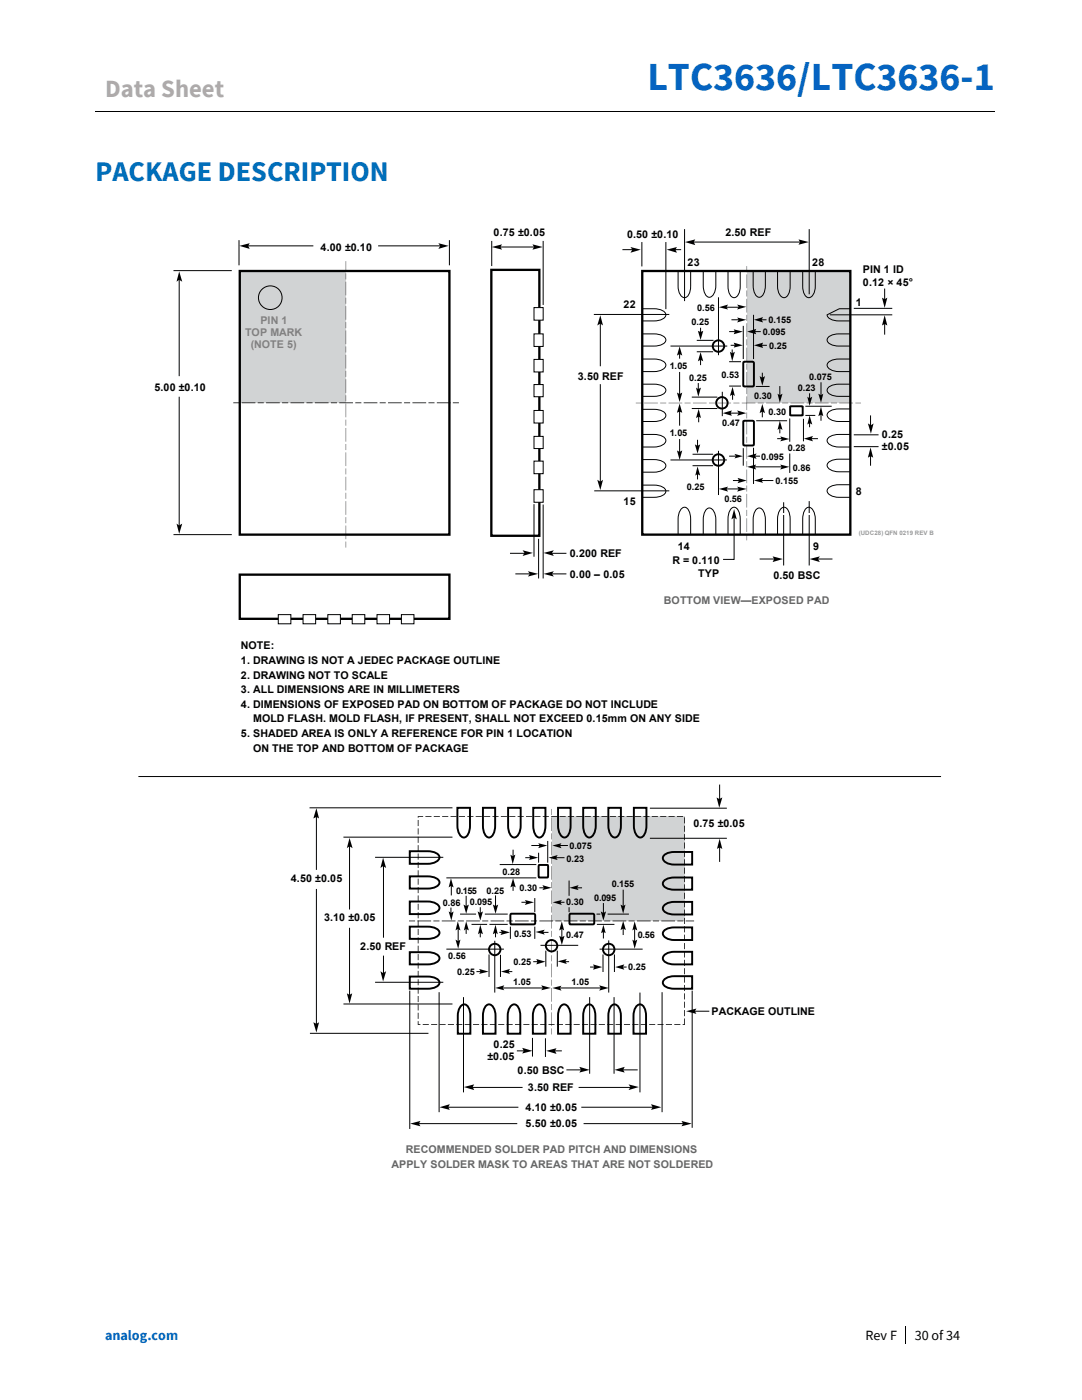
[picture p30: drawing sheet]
<svg xmlns="http://www.w3.org/2000/svg" width="216mm" height="279mm" viewBox="0 0 216 279" stroke-linecap="round" stroke-linejoin="round" font-family="sans-serif">
<defs><g id="words">
<text font-size="7.9" fill="#0563c1" x="129.2" y="18">LTC3636/LTC3636-1</text>
<text font-size="5.7" fill="#006fb9" x="19" y="36.2">PACKAGE DESCRIPTION</text>
<text font-size="4.9" fill="#aeaaaa" x="21" y="19.3">Data Sheet</text>
<text font-size="2.8" fill="#0563c1" x="21" y="267.5">analog.com</text>
<g font-size="2.8">
<text x="172.7" y="267.5">Rev F</text>
<text x="182.5" y="267.5">30 of 34</text>
</g>
<g font-size="2.1">
<text x="98.5" y="47.1">0.75 ±0.05</text>
<text x="125.1" y="47.5">0.50 ±0.10</text>
<text x="144.7" y="47.2">2.50 REF</text>
<text x="64" y="50.1">4.00 ±0.10</text>
<text x="137.2" y="53">23</text>
<text x="162.1" y="53">28</text>
<text x="172.2" y="54.5">PIN 1 ID</text>
<text x="172.2" y="57">0.12 × 45°</text>
<text x="124.4" y="61.5">22</text>
<text x="170.7" y="61.1">1</text>
<text x="115.3" y="75.8">3.50 REF</text>
<text x="30.8" y="78">5.00 ±0.10</text>
<text x="176" y="87.5">0.25</text>
<text x="176" y="89.9">±0.05</text>
<text x="124.4" y="100.8">15</text>
<text x="170.7" y="98.8">8</text>
<text x="113.7" y="111.3">0.200 REF</text>
<text x="134.2" y="112.6">R = 0.110</text>
<text x="135.2" y="109.7">14</text>
<text x="162.2" y="109.7">9</text>
<text x="113.7" y="115.4">0.00 – 0.05</text>
<text x="139.3" y="115.1">TYP</text>
<text x="154.3" y="115.5">0.50 BSC</text>
<text x="48.1" y="129.6">NOTE:</text>
<text x="48.1" y="132.5">1. DRAWING IS NOT A JEDEC PACKAGE OUTLINE</text>
<text x="48.1" y="135.4">2. DRAWING NOT TO SCALE</text>
<text x="48.1" y="138.3">3. ALL DIMENSIONS ARE IN MILLIMETERS</text>
<text x="48.1" y="141.3">4. DIMENSIONS OF EXPOSED PAD ON BOTTOM OF PACKAGE DO NOT INCLUDE</text>
<text x="48.1" y="147.1">5. SHADED AREA IS ONLY A REFERENCE FOR PIN 1 LOCATION</text>
<text x="50.5" y="144.2">MOLD FLASH. MOLD FLASH, IF PRESENT, SHALL NOT EXCEED 0.15mm ON ANY SIDE</text>
<text x="50.5" y="150">ON THE TOP AND BOTTOM OF PACKAGE</text>
<text x="138.3" y="165.1">0.75 ±0.05</text>
<text x="58" y="176.1">4.50 ±0.05</text>
<text x="64.7" y="183.9">3.10 ±0.05</text>
<text x="71.9" y="189.6">2.50 REF</text>
<text x="142" y="202.6">PACKAGE OUTLINE</text>
<text x="98.5" y="209.1">0.25</text>
<text x="97.3" y="211.5">±0.05</text>
<text x="103.3" y="214.4">0.50 BSC</text>
<text x="104.9" y="221.7">4.10 ±0.05</text>
<text x="105.3" y="217.8">3.50 REF</text>
<text x="104.9" y="225">5.50 ±0.05</text>
</g>
<g font-size="2.1" fill="#808080">
<text x="52" y="64.6">PIN 1</text>
<text x="48.9" y="67">TOP MARK</text>
<text x="50.1" y="69.4">(NOTE 5)</text>
</g>
<g font-size="2.1" fill="#666">
<text x="132.5" y="120.5">BOTTOM VIEW—EXPOSED PAD</text>
<text x="78.1" y="233.1">APPLY SOLDER MASK TO AREAS THAT ARE NOT SOLDERED</text>
<text x="81" y="230.2">RECOMMENDED SOLDER PAD PITCH AND DIMENSIONS</text>
</g>
<g font-size="1.8">
<text x="138" y="65">0.25</text>
<text x="139.1" y="62">0.56</text>
<text x="153.3" y="64.5">0.155</text>
<text x="152.2" y="66.9">0.095</text>
<text x="153.5" y="69.6">0.25</text>
<text x="133.6" y="73.6">1.05</text>
<text x="137.5" y="76.1">0.25</text>
<text x="144" y="75.4">0.53</text>
<text x="161.5" y="75.9">0.075</text>
<text x="150.5" y="79.6">0.30</text>
<text x="153.3" y="82.9">0.30</text>
<text x="159.2" y="78.1">0.23</text>
<text x="133.6" y="87">1.05</text>
<text x="144.1" y="85">0.47</text>
<text x="151.9" y="91.7">0.095</text>
<text x="157.2" y="90">0.28</text>
<text x="158.2" y="93.9">0.86</text>
<text x="137.1" y="97.7">0.25</text>
<text x="144.6" y="100.1">0.56</text>
<text x="154.8" y="96.5">0.155</text>
<text x="113" y="171.9">0.23</text>
<text x="113.6" y="169.5">0.075</text>
<text x="91" y="178.4">0.155</text>
<text x="97" y="178.3">0.25</text>
<text x="100.2" y="174.6">0.28</text>
<text x="103.7" y="177.9">0.30</text>
<text x="118.6" y="179.8">0.095</text>
<text x="122.1" y="177.1">0.155</text>
<text x="88.4" y="180.8">0.86</text>
<text x="93.8" y="180.6">0.095</text>
<text x="112.9" y="180.7">0.30</text>
<text x="89.4" y="191.5">0.56</text>
<text x="102.6" y="186.9">0.53</text>
<text x="112.9" y="187.1">0.47</text>
<text x="127.2" y="187.3">0.56</text>
<text x="91.2" y="194.6">0.25</text>
<text x="102.4" y="196.6">1.05</text>
<text x="102.5" y="192.6">0.25</text>
<text x="114" y="196.6">1.05</text>
<text x="125.3" y="193.7">0.25</text>
</g>
<text font-size="1.2" fill="#999" x="171.4" y="106.8">(UDC28) QFN 0219 REV B</text>
</g></defs>
<path d="M19 22.3h83.2M102.4 22.3h96M180.6 264.7v3.5" fill="none" stroke="#000" stroke-width=".2"/>
<path d="M102.2 22.2h.2v.2h-.2z" fill-rule="evenodd" fill="#000"/>
<path d="M47.8 114.7h41.9v8.8h-41.9z" fill="none" stroke="#000" stroke-width=".46"/>
<g fill="#fff" stroke="#000" stroke-width=".2">
<path d="M65.4 122.7h2.5v1.8h-2.5z"/>
<path d="M70.3 122.7h2.5v1.8h-2.5z"/>
<path d="M75.2 122.7h2.5v1.8h-2.5z"/>
<path d="M55.5 122.7h2.5v1.8h-2.5z"/>
<path d="M60.5 122.7h2.5v1.8h-2.5z"/>
<path d="M80.1 122.7h2.5v1.8h-2.5z"/>
</g>
<g fill="#d1d3d4">
<path d="M149.1 53.9h20.6v26.5h-20.6z"/>
<path d="M47.8 54.1h21.2v26.2h-21.2z"/>
</g>
<path d="M47.8 54.1h41.9v52.6h-41.9zM128.2 54.1h41.5v52.6h-41.5z" fill="none" stroke="#000" stroke-width=".46"/>
<g fill="none" stroke="#000" stroke-width=".2">
<path d="M34.6 54h11.6M35.8 55.6v19.5M47.7 47.9v5M49.2 49.1h13.3M75.5 49.1h12.6M89.7 47.9v5M98.1 48.1v5M108.4 48.1v12.8M124.2 49.8h2.2M134.5 49.8h1.4M138.2 48.3h21.7M176.5 57.6v2.4"/>
<path d="M35.8 79.2v25.9M118.5 62.8h15.1M119.8 64.4v8.7M119.8 76.7v19.7M176.5 64.4v2.4M118.6 98h15M34.6 106.7h11.6M101.8 110.4h3.1M102.8 114.5h3.1M109.9 110.4h3.1M109.9 114.5h3.1M146.5 103.1v8.5h-2.2"/>
<path d="M151.6 111.6h3.2M156.4 100.2v12.7M161.5 100v12.9M163 111.6h3.1"/>
<circle cx="53.9" cy="59.4" r="2.35"/>
</g>
<g fill="#000">
<path d="M35.8 54.2l.6 2-.6-.4-.6 .4zM47.8 49.1l2-.6-.3 .6 .3 .6zM87.5 48.5l2 .6-2 .6 .3-.6zM125.8 49.3l2 .5-2 .6 .4-.6zM133 49.8l2.1-.5-.3 .5 .3 .6zM136.7 48.3l2-.5-.3 .5 .3 .6zM159.3 47.8l2.1 .5-2.1 .5 .3-.5zM176 59.4l.5 .3 .6-.3-.6 2.1zM119.8 62.9l.5 2.1-.5-.4-.6 .4zM176.5 62.9l.6 2.1-.6-.3-.5 .3zM119.2 95.8l.6 .3 .5-.3-.5 2zM35.2 104.5l.6 .4 .6-.4-.6 2z"/>
<path d="M104.3 109.8l2 .6-2 .6 .4-.6zM105.3 114l2.1 .5-2.1 .6 .4-.6zM108.5 110.4l2-.6-.4 .6 .4 .6zM108.5 114.5l2-.5-.4 .5 .4 .6zM146.5 101.6l.5 2.1-.5-.4-.6 .4zM154.2 111l2 .6-2 .6 .3-.6zM161.5 111.6l2.1-.6-.4 .6 .4 .6z"/>
</g>
<g fill="#fff">
<path d="M155.5 102.5h1.7v.3h-1.7z"/>
<path d="M160 102.5h1.8v.3h-1.8z"/>
</g>
<path d="M98 53.9h9.6v53h-9.6z" fill="none" stroke="#000" stroke-width=".46"/>
<g fill="#fff" stroke="#000" stroke-width=".2">
<path d="M106.6 61.4h1.8v2.5h-1.8z"/>
<path d="M106.6 66.6h1.8v2.5h-1.8z"/>
<path d="M106.6 71.7h1.8v2.5h-1.8z"/>
<path d="M106.6 76.7h1.8v2.5h-1.8z"/>
<path d="M106.6 81.9h1.8v2.5h-1.8z"/>
<path d="M106.6 87.1h1.8v2.4h-1.8z"/>
<path d="M106.6 92h1.8v2.5h-1.8z"/>
<path d="M106.6 97.7h1.8v2.5h-1.8z"/>
</g>
<g fill="#000">
<path d="M98.1 49.3l2.1-.5-.3 .5 .3 .5zM106.3 48.8l2 .5-2 .5 .3-.5zM135.6 69.1l.5 1.9-.5-.3-.5 .3zM135.1 78.3l.5 .3 .5-.3-.5 1.9zM138.9 77.4l.4 .3 .6-.3-.6 1.8zM139.3 66l.5 .3 .5-.3-.5 1.8zM139.8 70.3l.5 1.8-.5-.3-.5 .3zM143.4 61.3l1.9-.5-.3 .5 .3 .5zM145.6 70.2l.5 .3 .5-.3-.5 1.9zM146.2 77.2l.4 1.8-.4-.3-.6 .3zM146.4 68.4l1.8 .5-1.8 .5 .2-.5zM146.4 65.7l1.8 .5-1.8 .5 .2-.5z"/>
<path d="M147.1 60.8l1.8 .4-1.8 .6 .3-.6zM147.1 63.4l1.8 .4-1.8 .6 .3-.6zM149.1 66.2l1.8-.6-.2 .6 .2 .5zM150.4 63.8l1.9-.5-.3 .5 .3 .6zM150.4 68.9l1.9-.5-.3 .5 .3 .5zM151.6 75.1l.5 .3 .5-.3-.5 1.9zM155.2 78.6l.4 .3 .5-.3-.5 1.8zM161.1 79.2l.4 .3 .6-.3-.6 1.8zM163.3 78.6l.5 .3 .5-.3-.5 1.8zM135.6 80.5l.5 1.9-.5-.3-.5 .3zM135.1 89.9l.5 .3 .5-.3-.5 1.9zM138.7 88.7l.5 .3 .5-.3-.5 1.8z"/>
<path d="M139.2 93.1l.5 1.8-.5-.3-.5 .3zM139.4 81.6l.5 1.8-.5-.3-.5 .3zM143.4 97.6l1.9-.5-.3 .5 .3 .5zM144.2 82.4l1.8-.5-.2 .5 .2 .6zM146.6 90.6l1.6 .4-1.6 .5 .3-.5zM147.1 97.1l1.9 .5-1.9 .5 .3-.5zM147.1 81.9l1.8 .5-1.8 .6 .3-.6zM147.2 95.4l1.8 .5-1.8 .5 .3-.5zM149.1 93.2l1.8-.5-.3 .5 .3 .5zM149.1 91l1.9-.5-.3 .5 .3 .6zM150.4 95.9l1.9-.5-.3 .5 .3 .5zM152.1 80.6l.5 1.8-.5-.3-.5 .3z"/>
<path d="M155.6 84l.5 1.8-.5-.3-.4 .3zM155.7 92.7l1.8 .5-1.8 .5 .3-.5zM155.7 87.1l1.8 .5-1.8 .5 .3-.5zM161.5 82.9l.6 1.8-.6-.3-.4 .3zM160.4 87.5l1.8-.5-.3 .5 .3 .6zM163.8 81.2l.5 1.9-.5-.3-.5 .3zM173.7 89.3l.5 2-.5-.3-.5 .3zM173.2 84.5l.6 .4 .5-.4-.5 2.1z"/>
</g>
<g fill="none" stroke="#000" stroke-width=".2">
<path d="M99.6 49.3h7.3M128.1 48.3v4.9M132.9 48.3v13.4M135.3 54.1a10.7 10.7 0 0 0 .4 4.7 .92 .92 0 0 0 .9 .6 .92 .92 0 0 0 .9-.6 10.8 10.8 0 0 0 .3-4.6v-.1M136.6 45.7v14.4M140.3 53.9v1.3a6.9 6.9 0 0 0 .6 3.8 .86 .86 0 0 0 .9 .3 .86 .86 0 0 0 .6-.7 9.4 9.4 0 0 0 .4-4.3v-.4M143.4 59.3v11.6M145.3 54.1v1.3a8.1 8.1 0 0 0 .3 3.4 .9 .9 0 0 0 .9 .6 .9 .9 0 0 0 .8-.6 10.7 10.7 0 0 0 .4-4.6v-.1M150.3 53.9v1.3a6.9 6.9 0 0 0 .6 3.8 .84 .84 0 0 0 .8 .3 .84 .84 0 0 0 .7-.7 11.1 11.1 0 0 0 .3-4.6v-.1M155.2 54.1a10.7 10.7 0 0 0 .3 4.7 .93 .93 0 0 0 .9 .6 .93 .93 0 0 0 .9-.6 10.8 10.8 0 0 0 .4-4.6v-.1M160.2 54.1v1.3a8.1 8.1 0 0 0 .3 3.4 .93 .93 0 0 0 .9 .6 .93 .93 0 0 0 .9-.6 9.2 9.2 0 0 0 .4-4.3v-.4M161.5 45.7v13"/>
<path d="M128.2 76.7a9.7 9.7 0 0 1 4 .3 .89 .89 0 0 1 .7 .9 .89 .89 0 0 1-.7 .9 9.5 9.5 0 0 1-4 .3M128.2 61.6a9.7 9.7 0 0 1 4 .4 .89 .89 0 0 1 .7 .8 .89 .89 0 0 1-.7 .9 9.5 9.5 0 0 1-4 .3M128.2 66.6a9.7 9.7 0 0 1 4 .4 .88 .88 0 0 1 .7 .9 .88 .88 0 0 1-.7 .8 9.5 9.5 0 0 1-4 .4M128.2 71.7a9.7 9.7 0 0 1 4 .3 .91 .91 0 0 1 .7 .9 .91 .91 0 0 1-.7 .9 8.6 8.6 0 0 1-4 .4M133.8 69.1h11.3M135.6 70.4v1.2M135.6 74.2v4.6M138 79.3h5.1M139 70.2h3.3M139 67.9h3.4M139.3 76.4v1.5M139.8 65.4v1.2"/>
<path d="M139.8 71.6v1.3M144.1 78.2v4.9M144.7 61.3h2.9M145.5 66.2h1.4M145.5 77.1h2.4M145.5 72.2h2.4M145.8 68.9h1.1M145.9 63.8h1.7M146.1 69.7v1.1M146.2 78.5v1.3M148.3 65v6.7M150.4 62.8v8.9"/>
<path d="M150.4 66.2h1.4M150.8 77.1h2.8M151.7 63.8h1.2M151.7 68.9h1.3M152.1 74.4v1.2M155.6 77.1v2M161.5 78.5v1.2M163.8 76.3v2.8M165.6 62.8h12.4M169.7 76.7a9.7 9.7 0 0 0-4 .3 .88 .88 0 0 0-.7 .9 .88 .88 0 0 0 .7 .9 9.6 9.6 0 0 0 4 .3M169.7 61.6h-2.2l-2.4 1.2a1.54 1.54 0 0 0 1.7 1.2h2.9M169.7 66.6a9.7 9.7 0 0 0-4 .4 .88 .88 0 0 0-.7 .9 .88 .88 0 0 0 .7 .8 9.5 9.5 0 0 0 4 .4"/>
<path d="M169.7 71.7a9.7 9.7 0 0 0-4 .3 .91 .91 0 0 0-.7 .9 .91 .91 0 0 0 .7 .9 8.6 8.6 0 0 0 4 .4M170.4 61.5h7.6M128.2 86.7a9.6 9.6 0 0 1 4 .4 .91 .91 0 0 1 .7 .8 .91 .91 0 0 1-.7 .9 8.7 8.7 0 0 1-4 .4M128.2 81.7a9.7 9.7 0 0 1 4 .3 .89 .89 0 0 1 .7 .9 .89 .89 0 0 1-.7 .9 9.5 9.5 0 0 1-4 .3M128.2 96.8a9.7 9.7 0 0 1 4 .4 .89 .89 0 0 1 .7 .8 .89 .89 0 0 1-.7 .9 9.5 9.5 0 0 1-4 .4M128.2 91.7a9.6 9.6 0 0 1 4 .4 .91 .91 0 0 1 .7 .9 .91 .91 0 0 1-.7 .8 8.7 8.7 0 0 1-4 .4M133.8 91.8h11.2M135.6 81.8v3.2M135.6 87.6v3M138 81.5h5.1M138.2 92.9h4.1M138.2 90.7h4.1"/>
<path d="M139.2 87.8v1.4M139.2 94.4v1.3M139.4 82.9v1.4M143.4 90v8.8M144.7 97.6h2.9M145.5 91h1.5M145.5 82.4h2.1M146.3 95.9h1.7M148.3 89.4v3.5M150.4 93.2h5.9M150.4 91h1.3M150.4 89.4v7.2"/>
<path d="M150.9 84h6.2M151.7 95.9h2.6M152.1 81.9v1.4M155.1 87.5h1.1M155.6 85.3v1.2M157.6 83.5v4.7M157.6 90.5v3.9M160.3 83.6v4.5M160.7 81.1h5.3M160.7 82.9h2M161.5 84.2v1.1M161.7 87.5h1.5"/>
<path d="M163.8 82.5v1.5M169.7 86.7a9.6 9.6 0 0 0-4 .4 .91 .91 0 0 0-.7 .8 .91 .91 0 0 0 .7 .9 8.7 8.7 0 0 0 4 .4M169.7 81.6a9.7 9.7 0 0 0-4 .4 .91 .91 0 0 0-.7 .8 .91 .91 0 0 0 .7 .9 8.6 8.6 0 0 0 4 .4M169.7 96.7a9.7 9.7 0 0 0-4 .4 .91 .91 0 0 0-.7 .9 .91 .91 0 0 0 .7 .9 8.7 8.7 0 0 0 4 .4M169.7 91.6a9.6 9.6 0 0 0-4 .4 .91 .91 0 0 0-.7 .9 .91 .91 0 0 0 .7 .9 8.7 8.7 0 0 0 4 .4M170.4 86.8h4.9M170.4 89.1h4.9M173.7 82.9v2.2M173.7 90.7v2.2M106.6 100.6v10.5M107.5 107.5v7.9M108.4 100.7v14.7"/>
<path d="M135.3 106.6v-1.3a7.6 7.6 0 0 1 .4-3.4 .91 .91 0 0 1 .9-.7 .91 .91 0 0 1 .9 .7 11.2 11.2 0 0 1 .3 4.6v.1M140.3 106.8v-1.3a6.6 6.6 0 0 1 .6-3.8 .87 .87 0 0 1 .9-.3 .87 .87 0 0 1 .6 .7 4.9 4.9 0 0 1 .4 2.9v1.8M145.3 106.6v-1.3a6.9 6.9 0 0 1 .6-3.8 .84 .84 0 0 1 .8-.3 .84 .84 0 0 1 .6 .7 11.1 11.1 0 0 1 .4 4.6v.1M150.3 106.8v-1.3a6.6 6.6 0 0 1 .6-3.8 .84 .84 0 0 1 .8-.3 .84 .84 0 0 1 .7 .7 10.1 10.1 0 0 1 .3 4.3v.4M155.2 106.6v-1.3a7.6 7.6 0 0 1 .3-3.4 .91 .91 0 0 1 .9-.7 .91 .91 0 0 1 .9 .7 11.2 11.2 0 0 1 .4 4.6v.1M160.2 106.6v-1.3a6.9 6.9 0 0 1 .6-3.8 .87 .87 0 0 1 .8-.3 .87 .87 0 0 1 .7 .7 9.6 9.6 0 0 1 .4 4.3v.4"/>
</g>
<g fill="none" stroke="#000" stroke-width=".39">
<path d="M148.4 72.3h2v4.5l-.1 .3h-1.9zM148.4 84h1.7l.3 .2v4.4l-.1 .3-1.9-.1zM157.7 81.2h2.5v1.6h-2.5z"/>
<circle cx="143.4" cy="69.1" r="1.14"/>
<circle cx="143.4" cy="91.8" r="1.14"/>
<circle cx="144.1" cy="80.4" r="1.15"/>
</g>
<path d="M110.1 163h26.5v20.7h-26.5z" fill="#d1d3d4"/>
<g fill="none" stroke="#000" stroke-width=".2">
<path d="M27.6 155h160.2M143.6 156.6v3.2M61.8 161.2h28.5M63.1 162.7v10.9M63.1 177.4v27.2M68.5 167.1h21.8M69.7 168.7v12.8M74.8 171.1h13.7M76.5 172.6v14.5M89.1 175.2h17.9M90.1 176.6v2.1M93 178.8v2.3"/>
<path d="M98.9 178.7v2.4M99.7 172.5h7.3M102.4 169.6v1.5M102.4 176.6v1.2M104.8 171.2h1.3M106 168.7h1.9M106.7 179.2v2.8M107.5 170.2v2M107.6 177.2h1.2M109.3 167.8v4.4M110.7 171.2h1.9M111.5 168.7h1.8"/>
<path d="M113.6 175.7v3.1M114.9 177.2h1.2M124.3 177.6v3.5M129.7 161.3h15.3M129.7 167.3h15.3M143.6 168.8v3.2M69.7 185.2v13.7M74.8 196h13.7M76.5 190.7v3.7M81.8 197.7v27.6M87.6 198v24M89.1 189.4h11.4"/>
<path d="M90 181.1v1.3M91.4 185.2v2.9M91.8 182.4h3.2M92.5 199v19M93 185.2v1.2M94.1 184.5h3.1M95.1 193.9h1.1M95.8 181.1v1.3M95.8 185.9v1.2M96.7 182.4h4.6M97.6 190.5v4.5M97.7 184.5h3.6"/>
<path d="M98.7 187.8v10.3M98.9 185.9v1.2M99.6 186.1h.9M99.9 190.6v4.4M100.1 197.2h8.4M101.2 193.9h1M101.8 184.9v2.5M104 180.1h1.3M106.4 191.9h1.1M106.7 184.9v2.5M107.9 188.7h7.5M108.2 186.1h1.2"/>
<path d="M108.9 189.7v3.2M111.2 189.7v3.2M111.5 197.2h8.7M111.6 180.1h1M112.1 185.2v2.1M112.6 191.9h1M113.6 181.1v.9M117.7 199v15.3M117.7 193h1.2M119 182.4h.8M119.1 184.5h3.5M119.6 189.4h8.6"/>
<path d="M120.3 190.5v3.5M120.4 180.2v2.2M120.4 185.8v1.5M121.2 182.4h4.3M121.5 187.7v10.4M122.5 199v15.3M122.6 190.5v3.5M124 193h1M124.3 184.8v1.8M126.6 185.2v2.9M127.7 198.1v19.9M132.1 198v24"/>
<path d="M138.1 197.7v27.4M61.8 206.2h23.7M68.5 200.4h21.8M94 217h10.3M103.1 209.7h1.7M106.3 207.1v3.8M108.8 207.2v3.7M110.4 209.7h1.7M113 213.5h3.2M115.5 217h10.5M124 213.5h3.2M138.3 201.8h3.2"/>
<path d="M83.3 224.2h19.9M89.1 221h14.3M116 221h14.5M116.4 224.2h20.2"/>
</g>
<g fill="#000">
<path d="M143 159.2l.5 .3 .6-.3-.6 2zM63.1 161.3l.6 2-.6-.3-.6 .3zM69.7 167.2l.7 2.1-.7-.4-.5 .4zM76.4 171.2l.6 2-.6-.4-.5 .4zM90 175.3l.5 1.8-.5-.3-.5 .3zM101.8 170.6l.5 .3 .5-.3-.5 1.9zM102.4 175.3l.5 1.8-.5-.3-.6 .3zM105.6 170.6l1.8 .6-1.8 .4 .2-.4zM107.4 168.3l1.8 .4-1.8 .6 .3-.6zM108.2 176.7l1.9 .5-1.9 .4 .3-.4zM109.4 171.2l1.9-.6-.3 .6 .3 .4zM110.2 168.7l1.8-.4-.3 .4 .3 .6z"/>
<path d="M113.6 177.2l1.9-.5-.4 .5 .4 .4zM143.6 167.4l.5 2-.5-.3-.5 .3zM69.2 198.2l.5 .3 .6-.3-.6 2.1zM75.9 193.8l.5 .4 .6-.4-.6 2.1zM89.5 181.9l.6 .3 .4-.3-.4 1.8zM91.3 183.9l.6 1.8-.6-.3-.4 .3zM90.9 187.5l.5 .3 .5-.3-.5 1.8zM92.5 180.5l.5 .3 .6-.3-.6 1.9zM93 183.9l.6 1.8-.6-.3-.4 .3zM95.8 184.6l.6 1.9-.6-.4-.4 .4zM95.3 181.9l.5 .3 .6-.3-.6 1.8zM95.6 193.4l1.9 .5-1.9 .5 .3-.5z"/>
<path d="M98.9 184.6l.4 1.9-.4-.4-.6 .4zM98.3 180.5l.6 .3 .5-.3-.5 1.9zM99.9 185.5l1.9 .6-1.9 .5 .3-.5zM98.8 197.2l1.8-.6-.3 .6 .3 .4zM99.9 193.9l1.9-.5-.3 .5 .3 .5zM104.7 179.6l1.9 .5-1.9 .5 .3-.5zM107 191.4l1.8 .5-1.8 .6 .2-.6zM108 196.6l1.9 .6-1.9 .4 .3-.4zM106.9 186l1.8-.5-.3 .5 .3 .5zM110.2 197.2l1.8-.5-.3 .5 .3 .5zM110.3 180.1l1.8-.5-.3 .5 .3 .5zM111.6 186.8l.5 .3 .5-.3-.5 1.8z"/>
<path d="M112.1 183.9l.5 1.8-.5-.3-.5 .3zM111.3 191.8l1.8-.4-.3 .4 .3 .6zM118.3 192.5l1.9 .5-1.9 .5 .3-.5zM119.6 196.6l1.9 .6-1.9 .5 .3-.5zM119.9 181.9l.5 .3 .5-.3-.5 1.8zM120.4 184.6l.5 1.6-.5-.2-.5 .2zM122.8 193l1.8-.5-.3 .5 .3 .5zM123.8 180.5l.5 .3 .5-.3-.5 1.9zM124.3 183.8l.6 1.8-.6-.3-.5 .3zM126.2 187.5l.4 .3 .6-.3-.6 1.8zM126.6 183.9l.6 1.8-.6-.3-.4 .3zM62.5 204l.6 .3 .6-.3-.6 2.1z"/>
<path d="M92.6 216.9l2-.5-.3 .5 .3 .6zM104.2 209.1l2.1 .6-2.1 .6 .3-.6zM109 209.7l2-.5-.3 .5 .3 .6zM115.6 212.9l2.1 .6-2.1 .6 .3-.6zM122.6 213.5l2.1-.6-.4 .6 .4 .6zM125.4 216.4l2.1 .5-2.1 .6 .4-.6zM136.9 201.8l2.1-.5-.3 .5 .3 .5zM81.8 224.2l2.1-.5-.3 .5 .3 .6zM87.7 221l2.1-.6-.4 .6 .4 .5zM129.9 220.4l2.1 .6-2.1 .5 .3-.5zM136 223.7l2 .5-2 .6 .3-.6z"/>
<path d="M69 52.1l.1 2zM69 54.5l.1 1.3zM69 56.2l.1 2.8zM69 59.4l.1 1.2zM69 61.1l.1 2.7zM69 64.3l.1 1.2zM69 66l.1 2.7zM69 69.1l.1 1.3zM69 70.8l.1 2.8zM69 74l.1 1.2zM69 75.7l.1 2.7zM69 78.9l.1 1.2zM69 80.5l.1 2.8zM69 83.7l.1 1.3zM69 85.4l.1 2.8zM69 88.6l.1 1.2zM69 90.3l.1 2.7zM69 93.5l.1 1.2zM69 95.1l.1 2.8zM69 98.3l.1 1.3zM69 100l.1 2.8zM69 103.2l.1 1.2zM69 104.9l.1 2.7zM69 108.1l.1 1.2z"/>
<path d="M46.6 80.3v.2h1.2v-.2zM48.2 80.3v.2h2.8v-.2zM51.4 80.3v.2h1.2v-.2zM53.1 80.3v.2h2.7v-.2zM56.3 80.3v.2h1.2v-.2zM58 80.3v.2h2.7v-.2zM61.2 80.3v.2h1.2v-.2zM62.8 80.3v.2h2.8v-.2zM66 80.3v.2h1.2v-.2zM67.7 80.3v.2h2.7v-.2zM70.9 80.3v.2h1.2v-.2zM72.6 80.3v.2h2.7v-.2zM75.8 80.3v.2h1.2v-.2zM77.4 80.3v.2h2.8v-.2zM80.6 80.3v.2h1.2v-.2zM82.3 80.3v.2h2.7v-.2zM85.5 80.3v.2h1.2v-.2zM87.2 80.3v.2h2.7v-.2zM90.4 80.3v.2h1.2v-.2z"/>
<path d="M170.7 80.4l1.1 .1zM167.5 80.4l2.7 .1zM165.8 80.4l1.2 .1zM162.6 80.4l2.7 .1zM160.9 80.4l1.3 .1zM157.7 80.4l2.8 .1zM156.1 80.4l1.2 .1zM152.9 80.4l2.7 .1zM151.2 80.4l1.2 .1zM148 80.4l2.7 .1zM146.3 80.4l1.3 .1zM143.1 80.4l2.8 .1zM141.5 80.4l1.2 .1zM138.3 80.4l2.7 .1zM136.6 80.4l1.2 .1zM133.4 80.4l2.7 .1zM131.7 80.4l1.2 .1zM128.5 80.4l2.8 .1zM126.9 80.4l1.2 .1z"/>
<path d="M149 106.6l.1 1.2zM149 103.4l.1 2.8zM149 101.8l.1 1.2zM149 98.6l.1 2.7zM149 96.9l.1 1.2zM149 93.7l.1 2.7zM149 92l.1 1.2zM149 88.8l.1 2.8zM149 87.2l.1 1.2zM149 84l.1 2.7zM149 82.3l.1 1.2zM149 79.1l.1 2.7zM149 77.4l.1 1.2zM149 74.2l.1 2.8zM149 72.6l.1 1.2zM149 69.4l.1 2.7zM149 67.7l.1 1.2zM149 64.5l.1 2.7zM149 62.8l.1 1.2zM149 59.6l.1 2.8zM149 58l.1 1.2zM149 54.8l.1 2.7zM149 53.1l.1 1.2z"/>
<path d="M110.1 161.4v1.3zM110.1 163.1v2.7zM110.1 166.3v1.2zM110.1 168v2.7zM110.1 171.2v1.2zM110.1 172.8v2.8zM110.1 176v1.3zM110.1 177.7v2.7zM110.1 180.9v1.2zM110.1 182.6v2.7zM110.1 185.8v1.2zM110.1 187.4v2.8zM110.1 190.6v1.2zM110.1 192.3v2.7zM110.1 195.5v1.2zM110.1 197.2v2.7zM110.1 200.4v1.2zM110.1 202v2.8zM110.1 205.2v1.2z"/>
<path d="M136.8 183.7v.2h1.7v-.2zM135.2 183.7v.2h1.2v-.2zM132 183.7v.2h2.7v-.2zM130.3 183.7v.2h1.2v-.2zM127.1 183.7v.2h2.7v-.2zM125.4 183.7v.2h1.2v-.2zM122.2 183.7v.2h2.8v-.2zM120.6 183.7v.2h1.2v-.2zM117.4 183.7v.2h2.7v-.2zM115.7 183.7v.2h1.2v-.2zM112.5 183.7v.2h2.7v-.2zM110.8 183.7v.2h1.2v-.2zM107.6 183.7v.2h2.8v-.2zM105.9 183.7v.2h1.3v-.2zM102.8 183.7v.2h2.7v-.2zM101.1 183.7v.2h1.2v-.2zM97.9 183.7v.2h2.7v-.2zM96.2 183.7v.2h1.2v-.2zM93 183.7v.2h2.8v-.2zM91.3 183.7v.2h1.3v-.2zM88.1 183.7v.2h2.8v-.2zM86.5 183.7v.2h1.2v-.2zM83.3 183.7v.2h2.7v-.2zM81.6 183.7v.2h1.2v-.2z"/>
<path d="M136.5 203.3v1.1h-.3v.2h.5v-1.3zM134.5 204.4v.2h1.3v-.2zM132.9 204.4v.2h1.2v-.2zM131.2 204.4v.2h1.2v-.2zM129.5 204.4v.2h1.2v-.2zM127.8 204.4v.2h1.3v-.2zM126.2 204.4v.2h1.2v-.2zM124.5 204.4v.2h1.2v-.2zM122.8 204.4v.2h1.2v-.2zM121.2 204.4v.2h1.2v-.2zM119.5 204.4v.2h1.2v-.2zM117.8 204.4v.2h1.2v-.2zM116.1 204.4v.2h1.3v-.2zM114.5 204.4v.2h1.2v-.2zM112.8 204.4v.2h1.2v-.2zM111.1 204.4v.2h1.2v-.2zM109.4 204.4v.2h1.3v-.2zM107.8 204.4v.2h1.2v-.2zM106.1 204.4v.2h1.2v-.2zM104.4 204.4v.2h1.2v-.2zM102.8 204.4v.2h1.2v-.2zM101.1 204.4v.2h1.2v-.2zM99.4 204.4v.2h1.2v-.2zM97.7 204.4v.2h1.3v-.2zM96.1 204.4v.2h1.2v-.2zM94.4 204.4v.2h1.2v-.2zM92.7 204.4v.2h1.2v-.2zM91 204.4v.2h1.3v-.2zM89.4 204.4v.2h1.2v-.2zM87.7 204.4v.2h1.2v-.2zM86 204.4v.2h1.2v-.2zM84.4 204.4v.2h1.2v-.2zM83.4 203.8v.8h.5v-.2h-.4v-.6zM83.4 202.1v1.2h.1v-1.2zM83.4 200.4v1.3h.1v-1.3zM83.4 198.8v1.2h.1v-1.2zM83.4 197.1v1.2h.1v-1.2zM83.4 195.4v1.2h.1v-1.2zM83.4 193.8v1.2h.1v-1.2zM83.4 192.1v1.2h.1v-1.2zM83.4 190.4v1.2h.1v-1.2zM83.4 188.7v1.3h.1v-1.3zM83.4 187.1v1.2h.1v-1.2zM83.4 185.4v1.2h.1v-1.2zM83.4 183.7v1.2h.1v-1.2zM83.4 182v1.3h.1v-1.3zM83.4 180.4v1.2h.1v-1.2zM83.4 178.7v1.2h.1v-1.2zM83.4 177v1.2h.1v-1.2zM83.4 175.4v1.2h.1v-1.2zM83.4 173.7v1.2h.1v-1.2zM83.4 172v1.2h.1v-1.2zM83.4 170.3v1.3h.1v-1.3zM83.4 168.7v1.2h.1v-1.2zM83.4 167v1.2h.1v-1.2zM83.4 165.3v1.2h.1v-1.2zM83.4 163.6v1.3h.1v-1.3zM83.4 162.9v.3h.1v-.2h.9v-.1zM84.9 162.9v.1h1.2v-.1zM86.6 162.9v.1h1.2v-.1zM88.2 162.9v.1h1.2v-.1zM89.9 162.9v.1h1.2v-.1zM91.6 162.9v.1h1.2v-.1zM93.3 162.9v.1h1.2v-.1zM94.9 162.9v.1h1.2v-.1zM96.6 162.9v.1h1.2v-.1zM98.3 162.9v.1h1.2v-.1zM99.9 162.9v.1h1.3v-.1zM101.6 162.9v.1h1.2v-.1zM103.3 162.9v.1h1.2v-.1zM105 162.9v.1h1.2v-.1zM106.6 162.9v.1h1.3v-.1zM108.3 162.9v.1h1.2v-.1zM110 162.9v.1h1.2v-.1zM111.7 162.9v.1h1.2v-.1zM113.3 162.9v.1h1.2v-.1zM115 162.9v.1h1.2v-.1zM116.7 162.9v.1h1.2v-.1zM118.3 162.9v.1h1.3v-.1zM120 162.9v.1h1.2v-.1zM121.7 162.9v.1h1.2v-.1zM123.4 162.9v.1h1.2v-.1zM125 162.9v.1h1.3v-.1zM126.7 162.9v.1h1.2v-.1zM128.4 162.9v.1h1.2v-.1zM130.1 162.9v.1h1.2v-.1zM131.7 162.9v.1h1.2v-.1zM133.4 162.9v.1h1.2v-.1zM135.1 162.9v.1h1.2v-.1zM136.5 163.1v1.2h.2v-1.2zM136.5 164.8v1.2h.2v-1.2zM136.5 166.5v1.2h.2v-1.2zM136.5 168.1v1.2h.2v-1.2zM136.5 169.8v1.2h.2v-1.2zM136.5 171.5v1.2h.2v-1.2zM136.5 173.2v1.2h.2v-1.2zM136.5 174.8v1.2h.2v-1.2zM136.5 176.5v1.2h.2v-1.2zM136.5 178.2v1.2h.2v-1.2zM136.5 179.8v1.3h.2v-1.3zM136.5 181.5v1.2h.2v-1.2zM136.5 183.2v1.2h.2v-1.2zM136.5 184.9v1.2h.2v-1.2zM136.5 186.5v1.3h.2v-1.3zM136.5 188.2v1.2h.2v-1.2zM136.5 189.9v1.2h.2v-1.2zM136.5 191.5v1.3h.2v-1.3zM136.5 193.2v1.2h.2v-1.2zM136.5 194.9v1.2h.2v-1.2zM136.5 196.6v1.2h.2v-1.2zM136.5 198.2v1.3h.2v-1.3zM136.5 199.9v1.2h.2v-1.2zM136.5 201.6v1.2h.2v-1.2z"/>
</g>
<g fill="none" stroke="#000" stroke-width=".39">
<path d="M81.8 169.9h2a5.2 5.2 0 0 1 3.6 .6 .87 .87 0 0 1 .3 .9 .87 .87 0 0 1-.7 .6 8.3 8.3 0 0 1-3.7 .4h-1.5zM81.8 174.9h2a5.2 5.2 0 0 1 3.6 .6 .84 .84 0 0 1 .3 .9 .84 .84 0 0 1-.7 .6 9.1 9.1 0 0 1-3.7 .3h-1.5zM81.8 179.9h2a4.8 4.8 0 0 1 3.6 .7 .85 .85 0 0 1 .3 .8 .85 .85 0 0 1-.7 .7 9 9 0 0 1-3.7 .3h-1.5zM91.3 161.2h2.5v2.1a5.2 5.2 0 0 1-.6 3.5 .87 .87 0 0 1-.9 .3 .87 .87 0 0 1-.6-.6 8.3 8.3 0 0 1-.4-3.8zM96.4 161.2h2.4v2.1a5.2 5.2 0 0 1-.6 3.5 .84 .84 0 0 1-.9 .3 .84 .84 0 0 1-.6-.6 9.2 9.2 0 0 1-.3-3.8zM101.4 161.2h2.5v2.1a4.8 4.8 0 0 1-.7 3.5 .85 .85 0 0 1-.8 .3 .85 .85 0 0 1-.7-.6 9.2 9.2 0 0 1-.3-3.8zM106.4 161.2h2.4v2.1a5.2 5.2 0 0 1-.6 3.5 .84 .84 0 0 1-.8 .3 .84 .84 0 0 1-.6-.6 9.1 9.1 0 0 1-.4-3.8zM107.5 172.7h1.8l.1 2.1-.2 .3-1.7-.1zM111.4 161.2h2.5v2.1a5.2 5.2 0 0 1-.6 3.5 .86 .86 0 0 1-.9 .3 .86 .86 0 0 1-.7-.6 8.3 8.3 0 0 1-.3-3.8zM116.4 161.2h2.5v2.1a4.8 4.8 0 0 1-.7 3.5 .85 .85 0 0 1-.8 .3 .85 .85 0 0 1-.7-.6 9.2 9.2 0 0 1-.3-3.8zM121.4 161.2h2.5v2.1a5.2 5.2 0 0 1-.6 3.5 .86 .86 0 0 1-.9 .3 .86 .86 0 0 1-.6-.6 8.3 8.3 0 0 1-.4-3.8zM126.5 161.2h2.5v2.1a5.2 5.2 0 0 1-.6 3.5 .86 .86 0 0 1-.9 .3 .86 .86 0 0 1-.6-.6 8.3 8.3 0 0 1-.4-3.8z"/>
<path d="M132.6 175.7a5.4 5.4 0 0 1 3-.6h2.5v2.5h-2.1a4.9 4.9 0 0 1-3.4-.6 .79 .79 0 0 1 0-1.3zM132.6 170.6a5.4 5.4 0 0 1 3-.6h2.5v2.5h-2.1a4.6 4.6 0 0 1-3.4-.6 .81 .81 0 0 1 0-1.3zM81.8 184.9h2a5.2 5.2 0 0 1 3.6 .6 .84 .84 0 0 1 .3 .9 .84 .84 0 0 1-.7 .6 9.1 9.1 0 0 1-3.7 .4h-1.5zM81.8 190h2a5.2 5.2 0 0 1 3.6 .6 .84 .84 0 0 1 .3 .9 .84 .84 0 0 1-.7 .6 9.1 9.1 0 0 1-3.7 .4h-1.5zM81.8 194.9h2a5.2 5.2 0 0 1 3.6 .6 .83 .83 0 0 1 .3 .9 .83 .83 0 0 1-.7 .6 9.1 9.1 0 0 1-3.7 .3h-1.5zM101.9 182.4h4.8l.1 1.9-.3 .2-4.6-.1zM113.7 182.4h4.8l.1 1.9-.3 .2-4.6-.1zM132.6 195.5a5 5 0 0 1 3-.7h2.5v2.5h-2.1a4.9 4.9 0 0 1-3.4-.6 .8 .8 0 0 1 0-1.2zM132.6 190.6a5 5 0 0 1 3-.6h2.5v2.5h-2.1a4.9 4.9 0 0 1-3.4-.6 .8 .8 0 0 1 0-1.3zM132.6 185.7a5.4 5.4 0 0 1 3-.6h2.5v2.5h-2.1a4.6 4.6 0 0 1-3.4-.7 .8 .8 0 0 1 0-1.2zM132.6 180.6a5 5 0 0 1 3-.6h2.5v2.5h-2.1a4.9 4.9 0 0 1-3.4-.6 .81 .81 0 0 1 0-1.3zM92 200.7a1.01 1.01 0 0 1 1.1-.1 1.01 1.01 0 0 1 .6 1l.2 1.1v3.6h-2.6v-2.1a4.6 4.6 0 0 1 .7-3.5z"/>
<path d="M97 200.7a.89 .89 0 0 1 1.5 .4 8 8 0 0 1 .4 3.7v1.5h-2.5v-2.1a4.9 4.9 0 0 1 .6-3.5zM102 200.7a.87 .87 0 0 1 1.5 .4 8.8 8.8 0 0 1 .3 3.7v1.5h-2.5v-2.1a4.6 4.6 0 0 1 .7-3.5zM107 200.7a.87 .87 0 0 1 1.5 .4 8.9 8.9 0 0 1 .3 3.7v1.5h-2.5v-2.1a4.6 4.6 0 0 1 .7-3.5zM111.9 200.7a.88 .88 0 0 1 1.6 .4 8 8 0 0 1 .4 3.7v1.5h-2.5v-2.1a4.9 4.9 0 0 1 .5-3.5zM117 200.7a.85 .85 0 0 1 .8-.2 .85 .85 0 0 1 .6 .6 8.9 8.9 0 0 1 .4 3.7v1.5h-2.4v-2.1a4.9 4.9 0 0 1 .6-3.5zM122 200.7a.88 .88 0 0 1 1.5 .4 8 8 0 0 1 .4 3.7v1.5h-2.5v-2.1a4.9 4.9 0 0 1 .6-3.5zM127.1 200.7a.87 .87 0 0 1 1.5 .4 8.9 8.9 0 0 1 .3 3.7v1.5h-2.5v-2.1a4.6 4.6 0 0 1 .7-3.5z"/>
<circle cx="98.7" cy="189.5" r="1.15"/>
<circle cx="110.1" cy="188.7" r="1.14"/>
<circle cx="121.5" cy="189.5" r="1.15"/>
</g>
<use href="#words"/>
</svg>
